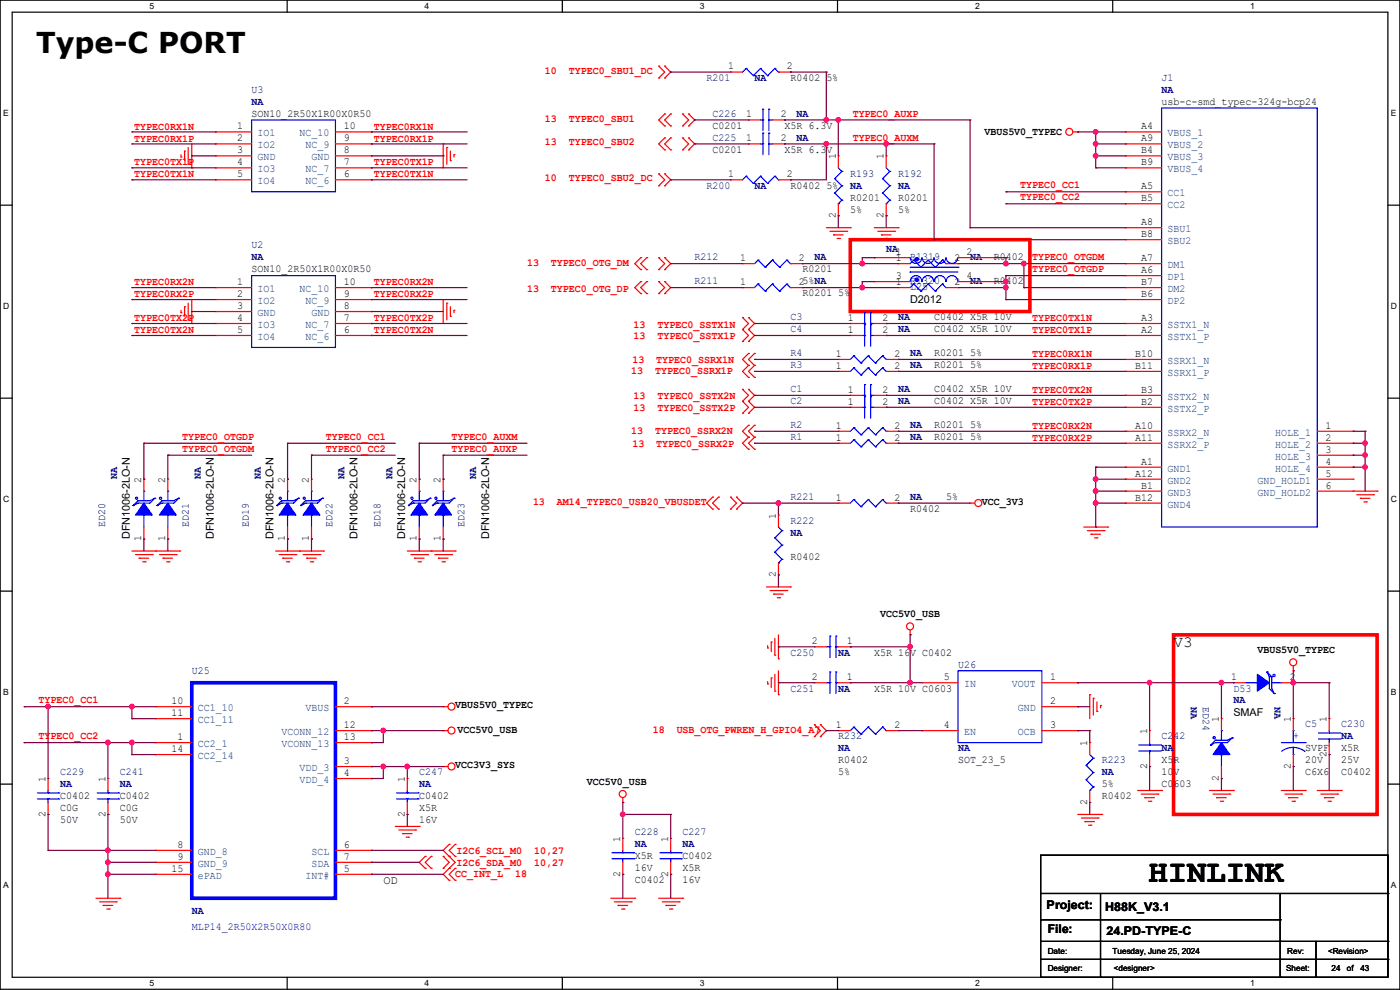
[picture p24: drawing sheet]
<svg xmlns="http://www.w3.org/2000/svg" width="297mm" height="210mm" viewBox="0 0 297 210" stroke-linecap="round" stroke-linejoin="round" font-family="sans-serif">
<defs><g id="words">
<text font-size="6.9" x="243.6" y="187.1">HINLINK</text>
<text font-size="6.1" x="7.7" y="11.2">Type-C PORT</text>
<text font-size="3.3" x="249" y="137.3">V3</text>
<g font-size="2.5">
<text x="81.3" y="187.5">OD</text>
<text x="222" y="192.9">Project:</text>
<text x="222.3" y="198">File:</text>
<text x="234.5" y="193.2">H88K_V3.1</text>
<text x="234.7" y="198.2">24.PD-TYPE-C</text>
</g>
<g font-size="2.3" fill="#f00">
<text x="115.6" y="15.6">10</text>
<text x="120.7" y="15.6">TYPEC0_SBU1_DC</text>
<text x="28.5" y="27.5">TYPEC0RX1N</text>
<text x="79.3" y="27.5">TYPEC0RX1N</text>
<text x="115.6" y="25.8">13</text>
<text x="120.7" y="25.8">TYPEC0_SBU1</text>
<text x="180.9" y="29.8">TYPEC0_AUXM</text>
<text x="180.9" y="24.7">TYPEC0_AUXP</text>
<text x="28.5" y="35.1">TYPEC0TX1P</text>
<text x="28.5" y="30">TYPEC0RX1P</text>
<text x="79.3" y="35.1">TYPEC0TX1P</text>
<text x="79.3" y="30">TYPEC0RX1P</text>
<text x="115.6" y="30.9">13</text>
<text x="120.7" y="30.9">TYPEC0_SBU2</text>
<text x="28.5" y="37.6">TYPEC0TX1N</text>
<text x="79.3" y="37.6">TYPEC0TX1N</text>
<text x="115.6" y="38.5">10</text>
<text x="120.7" y="38.5">TYPEC0_SBU2_DC</text>
<text x="216.5" y="40">TYPEC0_CC1</text>
<text x="216.5" y="42.5">TYPEC0_CC2</text>
<text x="111.8" y="56.5">13</text>
<text x="116.9" y="56.5">TYPEC0_OTG_DM</text>
<text x="219" y="55.2">TYPEC0_OTGDM</text>
<text x="219" y="57.7">TYPEC0_OTGDP</text>
<text x="28.5" y="60.5">TYPEC0RX2N</text>
<text x="28.5" y="63">TYPEC0RX2P</text>
<text x="79.3" y="60.5">TYPEC0RX2N</text>
<text x="79.3" y="63">TYPEC0RX2P</text>
<text x="111.8" y="61.9">13</text>
<text x="116.9" y="61.9">TYPEC0_OTG_DP</text>
<text x="28.5" y="68.1">TYPEC0TX2P</text>
<text x="28.5" y="70.7">TYPEC0TX2N</text>
<text x="79.3" y="68.1">TYPEC0TX2P</text>
<text x="79.3" y="70.7">TYPEC0TX2N</text>
<text x="134.4" y="69.5">13</text>
<text x="139.5" y="69.5">TYPEC0_SSTX1N</text>
<text x="219" y="68.1">TYPEC0TX1N</text>
<text x="219" y="70.7">TYPEC0TX1P</text>
<text x="134.2" y="77.1">13</text>
<text x="134.4" y="72">13</text>
<text x="139.2" y="77.1">TYPEC0_SSRX1N</text>
<text x="139.5" y="72">TYPEC0_SSTX1P</text>
<text x="219" y="75.7">TYPEC0RX1N</text>
<text x="133.9" y="79.4">13</text>
<text x="139" y="79.4">TYPEC0_SSRX1P</text>
<text x="219" y="78.3">TYPEC0RX1P</text>
<text x="219" y="83.4">TYPEC0TX2N</text>
<text x="134.4" y="84.7">13</text>
<text x="134.4" y="87.3">13</text>
<text x="139.5" y="84.7">TYPEC0_SSTX2N</text>
<text x="139.5" y="87.3">TYPEC0_SSTX2P</text>
<text x="219" y="85.9">TYPEC0TX2P</text>
<text x="38.7" y="93.3">TYPEC0_OTGDP</text>
<text x="38.7" y="95.8">TYPEC0_OTGDM</text>
<text x="69.1" y="93.3">TYPEC0_CC1</text>
<text x="69.1" y="95.8">TYPEC0_CC2</text>
<text x="95.8" y="93.3">TYPEC0_AUXM</text>
<text x="95.8" y="95.8">TYPEC0_AUXP</text>
<text x="133.9" y="92.1">13</text>
<text x="134.2" y="94.9">13</text>
<text x="139" y="92.1">TYPEC0_SSRX2N</text>
<text x="139.2" y="94.9">TYPEC0_SSRX2P</text>
<text x="219" y="91">TYPEC0RX2N</text>
<text x="219" y="93.5">TYPEC0RX2P</text>
<text x="113.1" y="107.1">13</text>
<text x="118.2" y="107.1">AM14_TYPEC0_USB20_VBUSDET</text>
<text x="8.2" y="149.2">TYPEC0_CC1</text>
<text x="138.5" y="155.6">18</text>
<text x="143.6" y="155.6">USB_OTG_PWREN_H_GPIO4_A7</text>
<text x="8.2" y="156.8">TYPEC0_CC2</text>
<text x="96.8" y="183.8">I2C6_SDA_M0</text>
<text x="96.8" y="181.2">I2C6_SCL_M0</text>
<text x="113.3" y="183.8">10,27</text>
<text x="113.3" y="181.2">10,27</text>
<text x="96.6" y="186.1">CC_INT_L</text>
<text x="109.3" y="186.1">18</text>
</g>
<g font-size="2.3" fill="#00007f">
<text x="149.9" y="17.1">R201</text>
<text x="160.1" y="17.1">NA</text>
<text x="246.4" y="17.1">J1</text>
<text x="53.4" y="19.7">U3</text>
<text x="53.4" y="22.2">NA</text>
<text x="246.4" y="19.7">NA</text>
<text x="151.2" y="29.8">C225</text>
<text x="151.2" y="24.8">C226</text>
<text x="169" y="29.8">NA</text>
<text x="169" y="24.8">NA</text>
<text x="149.9" y="40">R200</text>
<text x="160.1" y="40">NA</text>
<text x="180.4" y="37.5">R193</text>
<text x="180.4" y="40">NA</text>
<text x="190.5" y="37.5">R192</text>
<text x="190.5" y="40">NA</text>
<text x="53.4" y="52.7">U2</text>
<text x="188" y="53.5">NA</text>
<text x="53.4" y="55.2">NA</text>
<text x="147.4" y="55.2">R212</text>
<text x="172.8" y="55.2">NA</text>
<text x="193.1" y="55.2">R1319</text>
<text x="205.8" y="55.2">NA</text>
<text x="147.4" y="60.3">R211</text>
<text x="193.1" y="60.3">R1320</text>
<text x="193.1" y="61.6">L25</text>
<text x="205.8" y="60.3">NA</text>
<text x="167.7" y="67.9">C3</text>
<text x="167.7" y="70.5">C4</text>
<text x="190.5" y="67.9">NA</text>
<text x="190.5" y="70.5">NA</text>
<text x="167.7" y="75.6">R4</text>
<text x="193.1" y="75.6">NA</text>
<text x="167.7" y="83.2">C1</text>
<text x="167.7" y="78.1">R3</text>
<text x="190.5" y="83.2">NA</text>
<text x="193.1" y="78.1">NA</text>
<text x="167.7" y="85.7">C2</text>
<text x="190.5" y="85.7">NA</text>
<text x="167.7" y="93.3">R1</text>
<text x="167.7" y="90.8">R2</text>
<text x="193.1" y="93.3">NA</text>
<text x="193.1" y="90.8">NA</text>
<text x="24.8" y="101.6" transform="rotate(-90 24.8 101.6)">NA</text>
<text x="42.6" y="101.6" transform="rotate(-90 42.6 101.6)">NA</text>
<text x="55.3" y="101.6" transform="rotate(-90 55.3 101.6)">NA</text>
<text x="73.1" y="101.6" transform="rotate(-90 73.1 101.6)">NA</text>
<text x="83.3" y="101.6" transform="rotate(-90 83.3 101.6)">NA</text>
<text x="101" y="101.6" transform="rotate(-90 101 101.6)">NA</text>
<text x="167.7" y="106">R221</text>
<text x="193.1" y="106">NA</text>
<text x="22.3" y="111.8" transform="rotate(-90 22.3 111.8)">ED20</text>
<text x="40.1" y="111.8" transform="rotate(-90 40.1 111.8)">ED21</text>
<text x="52.8" y="111.8" transform="rotate(-90 52.8 111.8)">ED19</text>
<text x="70.6" y="111.8" transform="rotate(-90 70.6 111.8)">ED22</text>
<text x="80.7" y="111.8" transform="rotate(-90 80.7 111.8)">ED18</text>
<text x="98.5" y="111.8" transform="rotate(-90 98.5 111.8)">ED23</text>
<text x="167.7" y="111.1">R222</text>
<text x="167.7" y="113.7">NA</text>
<text x="40.7" y="142.9">U25</text>
<text x="167.7" y="139.1">C250</text>
<text x="177.8" y="139.1">NA</text>
<text x="203.2" y="141.6">U26</text>
<text x="167.7" y="146.7">C251</text>
<text x="177.8" y="146.7">NA</text>
<text x="252.6" y="149.9" transform="rotate(90 252.6 149.9)">NA</text>
<text x="255.1" y="149.9" transform="rotate(90 255.1 149.9)">ED24</text>
<text x="261.7" y="146.7">D53</text>
<text x="261.7" y="149.2">NA</text>
<text x="270.4" y="149.9" transform="rotate(90 270.4 149.9)">NA</text>
<text x="276.9" y="154.3">C5</text>
<text x="284.5" y="154.3">C230</text>
<text x="177.8" y="156.8">R232</text>
<text x="177.8" y="159.4">NA</text>
<text x="203.2" y="159.4">NA</text>
<text x="233.7" y="161.9">R223</text>
<text x="246.4" y="156.8">C242</text>
<text x="246.4" y="159.4">NA</text>
<text x="284.5" y="156.8">NA</text>
<text x="12.7" y="164.5">C229</text>
<text x="12.7" y="167">NA</text>
<text x="25.4" y="164.5">C241</text>
<text x="25.4" y="167">NA</text>
<text x="88.9" y="164.5">C247</text>
<text x="88.9" y="167">NA</text>
<text x="233.7" y="164.5">NA</text>
<text x="134.7" y="177.2">C228</text>
<text x="134.7" y="179.7">NA</text>
<text x="144.8" y="177.2">C227</text>
<text x="144.8" y="179.7">NA</text>
<text x="40.7" y="193.9">NA</text>
</g>
<g font-size="2.3">
<text x="154.5" y="14.7">1</text>
<text x="166.9" y="14.7">2</text>
<text x="167.7" y="17.1">R0402 5%</text>
<text x="246.4" y="22.2">usb-c-smd_typec-324g-bcp24</text>
<text x="50.3" y="27.4">1</text>
<text x="50.3" y="30">2</text>
<text x="53.4" y="24.8">SON10_2R50X1R00X0R50</text>
<text x="72.9" y="27.4">10</text>
<text x="72.9" y="30">9</text>
<text x="151.2" y="27.3">C0201</text>
<text x="158.3" y="30">1</text>
<text x="158.3" y="24.9">1</text>
<text x="165.7" y="30">2</text>
<text x="165.7" y="24.9">2</text>
<text x="166.4" y="27.3">X5R 6.3V</text>
<text x="208.8" y="28.6">VBUS5V0_TYPEC</text>
<text x="242.1" y="27.4">A4</text>
<text x="242.1" y="30">A9</text>
<text x="50.3" y="35.1">4</text>
<text x="50.3" y="32.5">3</text>
<text x="72.9" y="35.1">7</text>
<text x="72.9" y="32.5">8</text>
<text x="151.2" y="32.4">C0201</text>
<text x="166.4" y="32.4">X5R 6.3V</text>
<text x="177.3" y="33.8" transform="rotate(-90 177.3 33.8)">1</text>
<text x="187.5" y="33.8" transform="rotate(-90 187.5 33.8)">1</text>
<text x="242.1" y="35.1">B9</text>
<text x="242.1" y="32.5">B4</text>
<text x="50.3" y="37.6">5</text>
<text x="72.9" y="37.6">6</text>
<text x="154.5" y="37.6">1</text>
<text x="166.9" y="37.6">2</text>
<text x="167.7" y="40">R0402 5%</text>
<text x="242.1" y="40.1">A5</text>
<text x="177.3" y="46.3" transform="rotate(-90 177.3 46.3)">2</text>
<text x="180.4" y="42.5">R0201</text>
<text x="180.4" y="45.1">5%</text>
<text x="187.5" y="46.3" transform="rotate(-90 187.5 46.3)">2</text>
<text x="190.5" y="42.5">R0201</text>
<text x="190.5" y="45.1">5%</text>
<text x="242.1" y="47.8">A8</text>
<text x="242.1" y="42.7">B5</text>
<text x="242.1" y="50.3">B8</text>
<text x="53.4" y="57.8">SON10_2R50X1R00X0R50</text>
<text x="157" y="55.4">1</text>
<text x="169.5" y="55.4">2</text>
<text x="170.2" y="57.8">R0201</text>
<text x="190" y="55.4">1</text>
<text x="190" y="59.2">3</text>
<text x="190" y="54.1">1</text>
<text x="202.5" y="55.4">2</text>
<text x="205" y="59.2">4</text>
<text x="205" y="54.1">2</text>
<text x="210.9" y="55.2">R0402</text>
<text x="242.1" y="57.9">A6</text>
<text x="242.1" y="55.4">A7</text>
<text x="50.3" y="60.5">1</text>
<text x="50.3" y="63">2</text>
<text x="50.3" y="65.5">3</text>
<text x="72.9" y="60.5">10</text>
<text x="72.9" y="63">9</text>
<text x="72.9" y="65.5">8</text>
<text x="157" y="60.5">1</text>
<text x="169.5" y="60.5">25%NA</text>
<text x="170.2" y="62.9">R0201 5%</text>
<text x="190" y="60.5">1</text>
<text x="193.1" y="64.3">D2012</text>
<text x="202.5" y="60.5">2</text>
<text x="210.9" y="60.3">R0402</text>
<text x="242.1" y="60.5">B7</text>
<text x="242.1" y="63">B6</text>
<text x="50.3" y="68.1">4</text>
<text x="50.3" y="70.6">5</text>
<text x="72.9" y="68.1">7</text>
<text x="72.9" y="70.6">6</text>
<text x="179.9" y="68.1">1</text>
<text x="179.9" y="70.6">1</text>
<text x="187.2" y="68.1">2</text>
<text x="187.2" y="70.6">2</text>
<text x="198.2" y="67.9">C0402 X5R 10V</text>
<text x="198.2" y="70.5">C0402 X5R 10V</text>
<text x="242.1" y="70.6">A2</text>
<text x="242.1" y="68.1">A3</text>
<text x="177.3" y="75.7">1</text>
<text x="189.8" y="75.7">2</text>
<text x="198.2" y="75.6">R0201 5%</text>
<text x="240.8" y="75.7">B10</text>
<text x="177.3" y="78.2">1</text>
<text x="179.9" y="83.3">1</text>
<text x="187.2" y="83.3">2</text>
<text x="189.8" y="78.2">2</text>
<text x="198.2" y="83.2">C0402 X5R 10V</text>
<text x="198.2" y="78.1">R0201 5%</text>
<text x="240.8" y="78.2">B11</text>
<text x="242.1" y="83.3">B3</text>
<text x="179.9" y="85.9">1</text>
<text x="187.2" y="85.9">2</text>
<text x="198.2" y="85.7">C0402 X5R 10V</text>
<text x="242.1" y="85.9">B2</text>
<text x="177.3" y="93.5">1</text>
<text x="177.3" y="90.9">1</text>
<text x="189.8" y="93.5">2</text>
<text x="189.8" y="90.9">2</text>
<text x="198.2" y="93.3">R0201 5%</text>
<text x="198.2" y="90.8">R0201 5%</text>
<text x="240.8" y="90.9">A10</text>
<text x="240.8" y="93.5">A11</text>
<text x="281.2" y="90.9">1</text>
<text x="281.2" y="93.5">2</text>
<text x="240.8" y="101.1">A12</text>
<text x="242.1" y="98.6">A1</text>
<text x="281.2" y="96">3</text>
<text x="281.2" y="98.6">4</text>
<text x="281.2" y="101.1">5</text>
<text x="30" y="102.4" transform="rotate(-90 30 102.4)">2</text>
<text x="35.1" y="102.4" transform="rotate(-90 35.1 102.4)">2</text>
<text x="60.5" y="102.4" transform="rotate(-90 60.5 102.4)">2</text>
<text x="65.5" y="102.4" transform="rotate(-90 65.5 102.4)">2</text>
<text x="88.4" y="102.4" transform="rotate(-90 88.4 102.4)">2</text>
<text x="93.5" y="102.4" transform="rotate(-90 93.5 102.4)">2</text>
<text x="177.3" y="106.2">1</text>
<text x="189.8" y="106.2">2</text>
<text x="200.7" y="106">5%</text>
<text x="208.3" y="107.1">VCC_3V3</text>
<text x="240.8" y="106.2">B12</text>
<text x="242.1" y="103.6">B1</text>
<text x="281.2" y="103.6">6</text>
<text x="164.6" y="110" transform="rotate(-90 164.6 110)">1</text>
<text x="193.1" y="108.6">R0402</text>
<text x="27.6" y="114.3" transform="rotate(-90 27.6 114.3)">DFN1006-2LO-N</text>
<text x="30" y="114.9" transform="rotate(-90 30 114.9)">1</text>
<text x="35.1" y="114.9" transform="rotate(-90 35.1 114.9)">1</text>
<text x="45.3" y="114.3" transform="rotate(-90 45.3 114.3)">DFN1006-2LO-N</text>
<text x="58" y="114.3" transform="rotate(-90 58 114.3)">DFN1006-2LO-N</text>
<text x="60.5" y="114.9" transform="rotate(-90 60.5 114.9)">1</text>
<text x="65.5" y="114.9" transform="rotate(-90 65.5 114.9)">1</text>
<text x="75.8" y="114.3" transform="rotate(-90 75.8 114.3)">DFN1006-2LO-N</text>
<text x="86" y="114.3" transform="rotate(-90 86 114.3)">DFN1006-2LO-N</text>
<text x="88.4" y="114.9" transform="rotate(-90 88.4 114.9)">1</text>
<text x="93.5" y="114.9" transform="rotate(-90 93.5 114.9)">1</text>
<text x="103.8" y="114.3" transform="rotate(-90 103.8 114.3)">DFN1006-2LO-N</text>
<text x="167.7" y="118.7">R0402</text>
<text x="164.6" y="122.5" transform="rotate(-90 164.6 122.5)">2</text>
<text x="186.7" y="130.9">VCC5V0_USB</text>
<text x="172.3" y="136.7">2</text>
<text x="179.6" y="136.7">1</text>
<text x="185.5" y="139.1">X5R 16V C0402</text>
<text x="266.7" y="138.6">VBUS5V0_TYPEC</text>
<text x="36.4" y="149.4">10</text>
<text x="72.9" y="149.4">2</text>
<text x="172.3" y="144.3">2</text>
<text x="179.6" y="144.3">1</text>
<text x="185.5" y="146.7">X5R 10V C0603</text>
<text x="200.2" y="144.3">5</text>
<text x="222.8" y="149.4">2</text>
<text x="222.8" y="144.3">1</text>
<text x="261.2" y="144.3">1</text>
<text x="273.6" y="144.3">2</text>
<text x="36.4" y="151.9">11</text>
<text x="72.9" y="154.4">12</text>
<text x="96.6" y="150.2">VBUS5V0_TYPEC</text>
<text x="97.1" y="155.6">VCC5V0_USB</text>
<text x="177.3" y="154.4">1</text>
<text x="189.8" y="154.4">2</text>
<text x="200.2" y="154.4">4</text>
<text x="222.8" y="154.4">3</text>
<text x="243.3" y="155.7" transform="rotate(-90 243.3 155.7)">1</text>
<text x="258.6" y="153.2" transform="rotate(-90 258.6 153.2)">1</text>
<text x="261.7" y="152">SMAF</text>
<text x="273.8" y="153.2" transform="rotate(-90 273.8 153.2)">1</text>
<text x="281.4" y="153.2" transform="rotate(-90 281.4 153.2)">1</text>
<text x="36.4" y="159.5">14</text>
<text x="37.6" y="157">1</text>
<text x="72.9" y="157">13</text>
<text x="177.8" y="161.9">R0402</text>
<text x="203.2" y="161.9">SOT_23_5</text>
<text x="230.6" y="158.3" transform="rotate(-90 230.6 158.3)">1</text>
<text x="246.4" y="161.9">X5R</text>
<text x="276.9" y="159.4">SVPF</text>
<text x="276.9" y="161.9">20V</text>
<text x="281.4" y="160.6" transform="rotate(-90 281.4 160.6)">2</text>
<text x="284.5" y="159.4">X5R</text>
<text x="284.5" y="161.9">25V</text>
<text x="9.7" y="165.9" transform="rotate(-90 9.7 165.9)">1</text>
<text x="22.4" y="165.9" transform="rotate(-90 22.4 165.9)">1</text>
<text x="72.9" y="162.1">3</text>
<text x="72.9" y="164.6">4</text>
<text x="85.9" y="165.9" transform="rotate(-90 85.9 165.9)">1</text>
<text x="96.6" y="162.9">VCC3V3_SYS</text>
<text x="124.5" y="166.5">VCC5V0_USB</text>
<text x="177.8" y="164.5">5%</text>
<text x="233.7" y="167">5%</text>
<text x="243.3" y="163.1" transform="rotate(-90 243.3 163.1)">2</text>
<text x="246.4" y="167">C0603</text>
<text x="246.4" y="164.5">10V</text>
<text x="258.6" y="165.7" transform="rotate(-90 258.6 165.7)">2</text>
<text x="273.8" y="163.1" transform="rotate(-90 273.8 163.1)">2</text>
<text x="276.9" y="164.5">C6X6</text>
<text x="284.5" y="164.5">C0402</text>
<text x="9.7" y="173.3" transform="rotate(-90 9.7 173.3)">2</text>
<text x="12.7" y="169.5">C0402</text>
<text x="12.7" y="172.1">C0G</text>
<text x="22.4" y="173.3" transform="rotate(-90 22.4 173.3)">2</text>
<text x="25.4" y="169.5">C0402</text>
<text x="25.4" y="172.1">C0G</text>
<text x="85.9" y="173.3" transform="rotate(-90 85.9 173.3)">2</text>
<text x="88.9" y="169.5">C0402</text>
<text x="88.9" y="172.1">X5R</text>
<text x="230.6" y="170.7" transform="rotate(-90 230.6 170.7)">2</text>
<text x="233.7" y="169.5">R0402</text>
<text x="12.7" y="174.6">50V</text>
<text x="25.4" y="174.6">50V</text>
<text x="37.6" y="179.8">8</text>
<text x="72.9" y="179.8">6</text>
<text x="88.9" y="174.6">16V</text>
<text x="131.6" y="178.6" transform="rotate(-90 131.6 178.6)">1</text>
<text x="141.7" y="178.6" transform="rotate(-90 141.7 178.6)">1</text>
<text x="36.4" y="184.9">15</text>
<text x="37.6" y="182.4">9</text>
<text x="72.9" y="184.9">5</text>
<text x="72.9" y="182.4">7</text>
<text x="131.6" y="186" transform="rotate(-90 131.6 186)">2</text>
<text x="134.7" y="182.2">X5R</text>
<text x="134.7" y="184.8">16V</text>
<text x="141.7" y="186" transform="rotate(-90 141.7 186)">2</text>
<text x="144.8" y="182.2">C0402</text>
<text x="144.8" y="184.8">X5R</text>
<text x="134.7" y="187.3">C0402</text>
<text x="144.8" y="187.3">16V</text>
</g>
<g font-size="2.3" fill="#003f7f">
<text x="54.7" y="28.9">IO1</text>
<text x="63.5" y="28.9">NC_10</text>
<text x="247.7" y="28.9">VBUS_1</text>
<text x="54.7" y="31.5">IO2</text>
<text x="54.7" y="34">GND</text>
<text x="64.8" y="31.5">NC_9</text>
<text x="66.1" y="34">GND</text>
<text x="247.7" y="31.5">VBUS_2</text>
<text x="247.7" y="34">VBUS_3</text>
<text x="54.7" y="36.5">IO3</text>
<text x="54.7" y="39.1">IO4</text>
<text x="64.8" y="36.5">NC_7</text>
<text x="64.8" y="39.1">NC_6</text>
<text x="247.7" y="41.6">CC1</text>
<text x="247.7" y="36.5">VBUS_4</text>
<text x="247.7" y="44.2">CC2</text>
<text x="247.7" y="49.2">SBU1</text>
<text x="247.7" y="51.8">SBU2</text>
<text x="247.7" y="59.4">DP1</text>
<text x="247.7" y="56.9">DM1</text>
<text x="54.7" y="61.9">IO1</text>
<text x="54.7" y="64.5">IO2</text>
<text x="63.5" y="61.9">NC_10</text>
<text x="64.8" y="64.5">NC_9</text>
<text x="247.7" y="61.9">DM2</text>
<text x="247.7" y="64.5">DP2</text>
<text x="54.7" y="69.6">IO3</text>
<text x="54.7" y="67">GND</text>
<text x="64.8" y="69.6">NC_7</text>
<text x="66.1" y="67">GND</text>
<text x="247.7" y="69.6">SSTX1_N</text>
<text x="54.7" y="72.1">IO4</text>
<text x="64.8" y="72.1">NC_6</text>
<text x="247.7" y="72.1">SSTX1_P</text>
<text x="247.7" y="77.2">SSRX1_N</text>
<text x="247.7" y="79.7">SSRX1_P</text>
<text x="247.7" y="84.8">SSTX2_N</text>
<text x="247.7" y="87.3">SSTX2_P</text>
<text x="247.7" y="92.4">SSRX2_N</text>
<text x="247.7" y="95">SSRX2_P</text>
<text x="270.6" y="92.4">HOLE_1</text>
<text x="270.6" y="95">HOLE_2</text>
<text x="247.7" y="100">GND1</text>
<text x="270.6" y="97.5">HOLE_3</text>
<text x="270.6" y="100">HOLE_4</text>
<text x="247.7" y="102.6">GND2</text>
<text x="247.7" y="107.7">GND4</text>
<text x="247.7" y="105.1">GND3</text>
<text x="266.7" y="102.6">GND_HOLD1</text>
<text x="266.7" y="105.1">GND_HOLD2</text>
<text x="204.5" y="145.8">IN</text>
<text x="214.7" y="145.8">VOUT</text>
<text x="42" y="150.8">CC1_10</text>
<text x="42" y="153.4">CC1_11</text>
<text x="59.7" y="155.9">VCONN_12</text>
<text x="64.8" y="150.8">VBUS</text>
<text x="204.5" y="155.9">EN</text>
<text x="215.9" y="155.9">OCB</text>
<text x="215.9" y="150.8">GND</text>
<text x="42" y="158.5">CC2_1</text>
<text x="42" y="161">CC2_14</text>
<text x="59.7" y="158.5">VCONN_13</text>
<text x="63.5" y="163.5">VDD_3</text>
<text x="63.5" y="166.1">VDD_4</text>
<text x="42" y="181.3">GND_8</text>
<text x="42" y="183.9">GND_9</text>
<text x="66.1" y="181.3">SCL</text>
<text x="66.1" y="183.9">SDA</text>
<text x="42" y="186.4">ePAD</text>
<text x="64.8" y="186.4">INT#</text>
</g>
<text font-size="2.3" fill="#00f" x="274.4" y="156.8">+</text>
<text font-size="2.3" fill="#00009f" x="40.7" y="197.2">MLP14_2R50X2R50X0R80</text>
<g font-size="1.8">
<text x="31.7" y="1.9">5</text>
<text x="90.1" y="1.9">4</text>
<text x="148.5" y="1.9">3</text>
<text x="206.8" y="1.9">2</text>
<text x="265.2" y="1.9">1</text>
<text x=".7" y="24.6">E</text>
<text x="295.1" y="24.6">E</text>
<text x=".7" y="65.6">D</text>
<text x="295.1" y="65.6">D</text>
<text x=".7" y="106.5">C</text>
<text x="295.1" y="106.5">C</text>
<text x=".7" y="147.4">B</text>
<text x="295.1" y="147.4">B</text>
<text x=".7" y="188.4">A</text>
<text x="295.1" y="188.4">A</text>
<text x="222.3" y="202.3">Date:</text>
<text x="236" y="202.3">Tuesday, June 25, 2024</text>
<text x="273.1" y="202.3">Rev:</text>
<text x="281.7" y="202.3">&lt;Revision&gt;</text>
<text x="31.7" y="209.2">5</text>
<text x="90.1" y="209.2">4</text>
<text x="148.5" y="209.2">3</text>
<text x="206.8" y="209.2">2</text>
<text x="222.3" y="205.9">Designer:</text>
<text x="236.3" y="205.9">&lt;designer&gt;</text>
<text x="265.2" y="209.2">1</text>
<text x="272.8" y="205.9">Sheet:</text>
<text x="282.5" y="205.9">24</text>
<text x="285.8" y="205.9">of</text>
<text x="288.6" y="205.9">43</text>
</g>
</g></defs>
<g fill="none" stroke="#000" stroke-width=".25">
<path d="M0 0h297v209.8h-297zM2.6 2.6h291.8v204.7h-291.8zM60.9 0v2.6M119.3 0v2.6M177.7 0v2.6M236.1 0v2.6M0 43.5h2.6M294.4 43.5h2.6M0 84.5h2.6M294.4 84.5h2.6M0 125.4h2.6M294.4 125.4h2.6"/>
<path d="M0 166.3h2.6M294.4 166.3h2.6M220.8 181.4h73.6v25.9h-73.6zM220.8 189.5h73.6M220.8 195.1h50.8M220.8 199.7h73.6M233.5 189.5v17.8M271.6 195.1h.1M271.6 199.7h.1M271.6 189.5v17.8M279.2 199.7v7.6M294.4 189.5h.1"/>
<path d="M294.4 199.7h.1M60.9 207.3v2.5M119.3 207.3v2.5M177.7 207.3v2.5M220.8 203.5h73.6M233.5 207.3h.1M236.1 207.3v2.5M271.6 207.3h.1M279.2 207.3h.1M294.4 203.5h.1"/>
</g>
<path d="M180.4 50.8h38.1v15.3h-38.1zM249 134.7h43.1v38.1h-43.1z" fill="none" stroke="#f00" stroke-width=".76"/>
<g fill="none" stroke="#f00" stroke-width=".25">
<path d="M139.7 14h.1M139.7 16.6h.1M139.7 14l1.3 1.3-1.3 1.3M141 16.6h.1M141 14h.1M141 14l1.3 1.3-1.3 1.3M155 15.3h.1M155 15.3h2.5M165.1 15.3h2.6M167.7 15.3h.1M38.4 33.3h.1M38.4 32.8v.5"/>
<path d="M39.2 32h.1M39.2 32v2.1M39.9 34.8h.1M39.9 31.3v3.5M40.7 35.6h.1M40.7 30.5v5.1M94 30.5h.1M94 30.5v5.1M94.8 31.3h.1M94.8 31.3v3.5M95.5 34.1h.1M95.5 32v2.1"/>
<path d="M96.3 32.8h.1M96.3 32.8v.5M139.7 36.9h.1M139.7 39.4h.1M139.7 36.9l1.3 1.2-1.3 1.3M141 24.2h.1M141 26.7h.1M141 29.3h.1M141 31.8h.1M141 39.4h.1M141 36.9h.1M141 24.2l-1.3 1.2 1.3 1.3"/>
<path d="M141 29.3l-1.3 1.2 1.3 1.3M141 36.9l1.3 1.2-1.3 1.3M142.3 24.2h.1M142.3 26.7h.1M142.3 29.3h.1M142.3 31.8h.1M142.3 29.3l-1.3 1.2 1.3 1.3M142.3 24.2l-1.3 1.2 1.3 1.3M144.8 24.2h.1M144.8 26.7h.1M144.8 29.3h.1M144.8 31.8h.1"/>
<path d="M144.8 24.2l1.3 1.2-1.3 1.3M144.8 29.3l1.3 1.2-1.3 1.3M146.1 26.7h.1M146.1 24.2h.1M146.1 31.8h.1M146.1 29.3h.1M146.1 24.2l1.3 1.2-1.3 1.3M146.1 29.3l1.3 1.2-1.3 1.3M158.8 30.5h.1M158.8 30.5h2.5M163.9 30.5h2.5M166.4 30.5h.1"/>
<path d="M177.8 33.1h.1M177.8 33.1v2.5M227.6 28h1M228.6 28h.1M135.9 59.7h.1M135.9 54.7h.1M135.9 57.2h.1M135.9 59.7l-1.2 1.3 1.2 1.3M135.9 54.7l-1.2 1.2 1.2 1.3M137.2 59.7h.1M137.2 54.7h.1M137.2 57.2h.1"/>
<path d="M137.2 54.7l-1.3 1.2 1.3 1.3M137.2 59.7l-1.3 1.3 1.3 1.3M139.7 59.7h.1M139.7 54.7h.1M139.7 57.2h.1M139.7 59.7l1.3 1.3-1.3 1.3M139.7 54.7l1.3 1.2-1.3 1.3M141 59.7h.1M141 57.2h.1M141 54.7h.1M141 59.7l1.3 1.3-1.3 1.3M141 54.7l1.3 1.2-1.3 1.3"/>
<path d="M157.5 55.9h.1M157.5 55.9h2.6M167.7 55.9h2.5M170.2 55.9h.1M175.3 48.3h5.1M176.1 49.1h3.5M176.8 49.8h.1M176.8 49.8h2.1M177.6 50.6h.5M177.8 45.8h.1M177.8 43.2v2.6M178.1 50.6h.1"/>
<path d="M179.6 49.1h.1M180.4 48.3h.1M185.5 48.3h5M186.2 49.1h3.6M187 49.8h.1M187 49.8h2M187.7 50.6h.6M188.3 50.6h.1M189.8 49.1h.1M190.5 48.3h.1M190.5 55.9h.1M190.5 55.9h2.6"/>
<path d="M200.7 55.9h2.5M203.2 55.9h.1M38.4 66.3h.1M38.4 65.8v.5M39.2 65.1h.1M39.2 65.1v2M39.9 67.9h.1M39.9 64.3v3.6M40.7 68.6h.1M40.7 63.5v5.1M94 63.5h.1M94 63.5v5.1"/>
<path d="M94.8 64.3h.1M94.8 64.3v3.6M95.5 67.1h.1M95.5 65.1v2M96.3 65.8h.1M96.3 65.8v.5M135.9 62.3h.1M137.2 62.3h.1M139.7 62.3h.1M141 62.3h.1M157.5 69.9h.1M157.5 67.4h.1"/>
<path d="M157.5 72.4h.1M157.5 61h.1M157.5 67.4l1.3 1.2-1.3 1.3M157.5 69.9l1.3 1.3-1.3 1.2M157.5 61h2.6M158.8 67.4h.1M158.8 69.9h.1M158.8 72.4h.1M158.8 77.5h.1M158.8 75h.1M158.8 67.4l1.3 1.2-1.3 1.3M158.8 69.9l1.3 1.3-1.3 1.2"/>
<path d="M158.8 77.5l-1.3 1.3 1.3 1.3M158.8 75l-1.3 1.2 1.3 1.3M160.1 77.5h.1M160.1 75h.1M160.1 77.5l-1.3 1.3 1.3 1.3M160.1 75l-1.3 1.2 1.3 1.3M167.7 61h2.5M170.2 61h.1M180.4 68.6h.1M180.4 68.6h2.5M185.5 68.6h2.5M188 68.6h.1"/>
<path d="M190.5 61h.1M190.5 61h2.6M200.7 61h2.5M203.2 61h.1M157.5 85.1h.1M157.5 82.6h.1M157.5 87.7h.1M157.5 82.6l1.3 1.3-1.3 1.2M157.5 85.1l1.3 1.3-1.3 1.3M158.8 82.6h.1M158.8 85.1h.1M158.8 87.7h.1"/>
<path d="M158.8 90.2h.1M158.8 92.8h.1M158.8 95.3h.1M158.8 80.1h.1M158.8 82.6l1.3 1.3-1.3 1.2M158.8 85.1l1.3 1.3-1.3 1.3M158.8 90.2l-1.3 1.3 1.3 1.3M158.8 92.8l-1.3 1.2 1.3 1.3M160.1 90.2h.1M160.1 92.8h.1M160.1 95.3h.1M160.1 80.1h.1"/>
<path d="M160.1 90.2l-1.3 1.3 1.3 1.3M160.1 92.8l-1.3 1.2 1.3 1.3M28 116.9h10.1M28.7 117.6h3.6M29.5 118.4h.1M29.5 118.4h2M30.3 119.2h.5M30.8 119.2h.1M32.3 117.6h.1M33.1 116.9h.1M33.8 117.6h3.6M34.6 118.4h.1"/>
<path d="M34.6 118.4h2M35.3 119.2h.6M35.9 119.2h.1M37.4 117.6h.1M38.1 116.9h.1M58.5 116.9h10.1M59.2 117.6h3.6M60 118.4h.1M60 118.4h2M60.7 119.2h.6M61.3 119.2h.1M62.8 117.6h.1"/>
<path d="M63.5 116.9h.1M64.3 117.6h3.6M65.1 118.4h.1M65.1 118.4h2M65.8 119.2h.5M66.3 119.2h.1M67.9 117.6h.1M68.6 116.9h.1M86.4 116.9h10.2M87.2 117.6h3.5M87.9 118.4h.1M87.9 118.4h2.1"/>
<path d="M88.7 119.2h.5M89.2 119.2h.1M90.7 117.6h.1M91.5 116.9h.1M92.2 117.6h3.6M93 118.4h.1M93 118.4h2M93.8 119.2h.5M94.3 119.2h.1M95.8 117.6h.1M96.6 116.9h.1M151.2 105.5h.1"/>
<path d="M151.2 108h.1M151.2 105.5l-1.3 1.2 1.3 1.3M152.4 105.5h.1M152.4 108h.1M152.4 105.5l-1.2 1.2 1.2 1.3M155 105.5h.1M155 108h.1M155 105.5l1.3 1.2-1.3 1.3M156.3 108h.1M156.3 105.5h.1M156.3 105.5l1.2 1.2-1.2 1.3M205.8 106.7h.1"/>
<path d="M205.8 106.7h1M229.9 111.8h5.1M230.7 112.6h3.5M231.4 113.3h.1M231.4 113.3h2.1M232.2 114.1h.5M232.7 114.1h.1M234.2 112.6h.1M235 111.8h.1M287.1 104.2h5M287.8 104.9h3.6M288.6 105.7h.1"/>
<path d="M288.6 105.7h2M289.3 106.5h.6M289.9 106.5h.1M291.4 104.9h.1M292.1 104.2h.1M162.6 124.5h5.1M162.9 137.5h.1M162.9 136.9v.6M163.4 125.3h3.5M163.6 136.2h.1M163.6 136.2v2M164.1 126h.1"/>
<path d="M164.1 126h2.1M164.4 139h.1M164.4 135.4v3.6M164.9 126.8h.5M165.1 139.7h.1M165.1 134.7v5M165.4 126.8h.1M166.9 125.3h.1M167.7 124.5h.1M193.1 134.7h.1M193.1 133.6v1.1M94 155h.1"/>
<path d="M94 149.9h.1M94 155h1M94 149.9h1M162.9 145.1h.1M162.9 144.6v.5M163.6 143.8h.1M163.6 143.8v2M164.4 146.6h.1M164.4 143v3.6M165.1 147.4h.1M165.1 142.3v5.1M172.8 153.7h.1"/>
<path d="M172.8 156.3h.1M172.8 144.8h.1M172.8 153.7l1.2 1.3-1.2 1.3M172.8 144.8h2.5M174 156.3h.1M174 153.7h.1M174 153.7l1.3 1.3-1.3 1.3M177.8 155h.1M177.8 155h2.6M177.8 144.8h2.6M180.4 144.8h.1M188 155h2.5"/>
<path d="M190.5 155h.1M231.2 147.4h.1M231.2 147.4v5M231.9 148.1h.1M231.9 148.1v3.6M232.7 150.9h.1M232.7 148.9v2M233.5 149.6h.1M233.5 149.6v.6M243.9 155h.1M243.9 155v2.5M274.4 142.3h.1"/>
<path d="M274.4 141.3v1M10.2 165.1h.1M10.2 172.8h.1M10.2 165.1v2.6M10.2 170.2v2.6M83.9 175.3h5M84.6 176.1h3.6M85.4 176.8h.1M85.4 176.8h2M86.1 177.6h.6M86.7 177.6h.1M88.2 176.1h.1"/>
<path d="M88.9 175.3h.1M94 162.6h.1M94 162.6h1M95.3 179.1h.1M95.3 179.1l-1.3 1.3 2.6 2.5-2.6 2.6 1.3 1.2M96.6 179.1h.1M96.6 179.1l-1.3 1.3 1.3 1.3M132.1 170.2h.1M132.1 177.8h.1M132.1 169.2v1M132.1 177.8v2.6M228.6 172.8h5.1"/>
<path d="M229.4 173.5h3.6M230.2 174.3h.1M230.2 174.3h2M230.9 175h.5M231.4 175h.1M233 173.5h.1M233.7 172.8h.1M241.3 167.7h5.1M242.1 168.4h3.6M242.9 169.2h.1M242.9 169.2h2M243.6 170h.5"/>
<path d="M243.9 162.6h.1M243.9 160.1v2.5M244.1 170h.1M245.7 168.4h.1M246.4 167.7h.1M256.6 167.7h5.1M257.3 168.4h3.6M258.1 169.2h.1M258.1 169.2h2M258.9 170h.5M259.4 170h.1M260.9 168.4h.1"/>
<path d="M261.7 167.7h.1M271.8 167.7h5.1M272.6 168.4h3.5M273.3 169.2h.1M273.3 169.2h2.1M274.1 170h.5M274.6 170h.1M276.1 168.4h.1M276.9 167.7h.1M279.4 167.7h5.1M280.2 168.4h3.6M281 169.2h.1"/>
<path d="M281 169.2h2M281.7 170h.5M282.2 170h.1M283.8 168.4h.1M284.5 167.7h.1M20.4 190.5h5M21.1 191.3h3.6M21.9 192.1h.1M21.9 192.1h2M22.6 192.8h.6M23.2 192.8h.1M24.7 191.3h.1"/>
<path d="M25.4 190.5h.1M90.2 181.7h.1M90.2 184.2h.1M90.2 181.7l-1.3 1.2 1.3 1.3M91.5 184.2h.1M91.5 181.7h.1M91.5 181.7l-1.3 1.2 1.3 1.3M94 184.2h.1M94 181.7h.1M94 181.7l1.3 1.2-1.3 1.3M95.3 184.2h.1M95.3 181.7h.1"/>
<path d="M95.3 186.7h.1M96.6 181.7h.1M96.6 186.7h.1M96.6 184.2h.1M96.6 184.2l-1.3 1.3 1.3 1.2M129.6 190.5h5.1M130.3 191.3h3.6M131.1 192.1h.1M131.1 192.1h2M131.9 192.8h.5M132.1 185.5h.1M132.1 182.9v2.6"/>
<path d="M132.4 192.8h.1M133.9 191.3h.1M134.7 190.5h.1M139.7 190.5h5.1M140.5 191.3h3.6M141.3 192.1h.1M141.3 192.1h2M142 192.8h.5M142.5 192.8h.1M144.1 191.3h.1M144.8 190.5h.1"/>
<circle cx="226.8" cy="28" r=".74"/>
<circle cx="207.5" cy="106.7" r=".74"/>
<circle cx="193.1" cy="132.9" r=".74"/>
<circle cx="95.8" cy="149.9" r=".74"/>
<circle cx="95.8" cy="155" r=".74"/>
<circle cx="274.3" cy="140.5" r=".74"/>
<circle cx="95.8" cy="162.6" r=".74"/>
<circle cx="132.1" cy="168.4" r=".74"/>
</g>
<g fill="none" stroke="#00f" stroke-width=".25">
<path d="M158.3 14.5h.1M158.3 14.5l-.8 .8M158.3 14.5l1.5 1.5M159.8 16h.1M161.3 14.5h.1M161.3 14.5l-1.5 1.5M161.3 14.5l1.6 1.5M162.9 16h.1M164.4 14.5h.1M164.4 14.5l-1.5 1.5M164.4 14.5l.7 .8M165.1 15.3h.1"/>
<path d="M161.3 30.5h.5M161.8 30.5h.1M161.8 28.2h.1M161.8 28.2v4.6M163.1 28.2h.1M163.1 30.5h.1M163.1 30.5h.8M163.1 28.2v4.6M177.1 37.9h.1M177.1 37.9l1.5 1.5M177.8 35.6l.8 .8M178.6 36.4h.1"/>
<path d="M178.6 39.4h.1M178.6 36.4l-1.5 1.5M178.6 39.4l-1.5 1.5M160.8 55.2h.1M160.8 55.2l-.7 .7M160.8 55.2l1.5 1.5M162.3 56.7h.1M163.9 55.2h.1M163.9 55.2l-1.6 1.5M163.9 55.2l1.5 1.5M165.4 56.7h.1M166.9 55.2h.1"/>
<path d="M166.9 55.2l-1.5 1.5M166.9 55.2l.8 .7M167.7 55.9h.1M177.1 40.9h.1M177.1 40.9l1.5 1.6M177.8 43.2h.1M178.6 42.5h.1M178.6 42.5l-.8 .7M193.8 55.2h.1M193.8 55.2l-.7 .7M193.8 55.2l1.6 1.5M195.4 56.7h.1"/>
<path d="M196.9 55.2h.1M196.9 55.2l-1.5 1.5M196.9 55.2l1.5 1.5M198.4 56.7h.1M199.9 55.2h.1M199.9 55.2l-1.5 1.5M199.9 55.2l.8 .7M200.7 55.9h.1M160.8 60.2h.1M160.8 60.2l-.7 .8M160.8 60.2l1.5 1.6M162.3 61.8h.1"/>
<path d="M163.9 60.2h.1M163.9 60.2l-1.6 1.6M163.9 60.2l1.5 1.6M165.4 61.8h.1M166.9 60.2h.1M166.9 60.2l-1.5 1.6M166.9 60.2l.8 .8M167.7 61h.1M182.9 68.6h.5M183.4 68.6h.1M183.4 66.3h.1M183.4 66.3v4.6"/>
<path d="M184.7 66.3h.1M184.7 68.6h.1M184.7 68.6h.8M184.7 66.3v4.6M193.8 60.2h.1M193.8 60.2l-.7 .8M193.8 60.2l1.6 1.6M195.4 61.8h.1M196.9 60.2h.1M196.9 60.2l-1.5 1.6M196.9 60.2l1.5 1.6M198.4 61.8h.1"/>
<path d="M199.9 60.2h.1M199.9 60.2l-1.5 1.6M199.9 60.2l.8 .8M200.7 61h.1M94 109.3h.1M94 104.2h.1M94 104.2v2M94 109.3v2.5M175.3 144.8h.8M176.1 142.5h.1M176.1 144.8h.1M176.1 142.5v4.6"/>
<path d="M177.3 144.8h.1M177.3 142.5h.1M177.3 144.8h.5M177.3 142.5v4.6M181.1 154.2h.1M181.1 154.2l-.7 .8M181.1 154.2l1.6 1.5M182.7 155.7h.1M184.2 154.2h.1M184.2 154.2l-1.5 1.5M184.2 154.2l1.5 1.5M185.7 155.7h.1"/>
<path d="M187.2 154.2h.1M187.2 154.2l-1.5 1.5M187.2 154.2l.8 .8M188 155h.1M241.6 159.3h4.6M241.6 158h4.6M243.9 158h.1M243.9 159.3h.1M243.9 157.5v.5M243.9 159.3v.8M246.2 159.3h.1M246.2 158h.1"/>
<path d="M7.9 169.5h4.6M7.9 168.2h4.6M10.2 168.2h.1M10.2 169.5h.1M10.2 167.7v.5M10.2 169.5v.7M12.5 169.5h.1M12.5 168.2h.1M129.8 182.2h4.6M129.8 180.9h4.6M132.1 180.9h.1M132.1 182.2h.1"/>
<path d="M132.1 180.4v.5M132.1 182.2v.7M134.4 182.2h.1M134.4 180.9h.1"/>
</g>
<path d="M94 106.7l1.8 2.6h-3.6z" fill-rule="evenodd" fill="#00f"/>
<g fill="none" stroke="#00f" stroke-width=".25">
<path d="M53.4 25.4h17.8v15.3h-17.8zM88.9 109.3h.1M88.9 104.2h.1M88.9 104.2v2M88.9 109.3v2.5M91.7 107.2h.1M92.8 106.2h.1M92.8 106.7h.1M92.8 106.2l-1.1 1M92.8 106.7l-1.1 .5M94 106.7l1.8 2.6h-3.6zM96.3 105.7h.1"/>
<path d="M96.3 105.7l-1 .5h-2.5M96.3 105.7l-1 1h-2.5"/>
<circle cx="92.5" cy="105.7" r=".23"/>
</g>
<g fill="none" stroke="#f00" stroke-width=".25">
<path d="M45.8 28h.1M45.8 30.5h.1M45.8 35.6h.1M45.8 38.1h.1M45.8 33.1h.1M45.8 28h7.6M45.8 30.5h7.6M45.8 35.6h7.6M45.8 38.1h7.6M45.8 33.1h7.6M71.2 28h7.6M71.2 30.5h7.6"/>
<path d="M71.2 35.6h7.6M71.2 38.1h7.6M71.2 33.1h7.6M78.8 28h.1M78.8 30.5h.1M78.8 35.6h.1M78.8 38.1h.1M78.8 33.1h.1M94 114.3h.1M94 101.6h.1M94 101.6v2.6M94 111.8v2.5"/>
</g>
<path d="M88.9 106.7l1.8 2.6h-3.5z" fill-rule="evenodd" fill="#00f"/>
<g fill="none" stroke="#00f" stroke-width=".25">
<path d="M161.3 25.4h.5M161.8 25.4h.1M161.8 23.2h.1M161.8 23.2v4.5M163.1 23.2h.1M163.1 25.4h.1M163.1 25.4h.8M163.1 23.2v4.5M246.4 22.9h33v88.9h-33zM53.4 58.5h17.8v15.2h-17.8zM193.1 54.7a1.25 1.25 0 0 0 1.2 1.2 1.25 1.25 0 0 0 1.3-1.2M193.1 59.7a1.25 1.25 0 0 1 1.2-1.2 1.25 1.25 0 0 1 1.3 1.2"/>
<path d="M193.1 57.7h.1M193.1 56.7h10.1M193.1 57.7h10.1M195.6 54.7a1.25 1.25 0 0 0 1.3 1.2 1.25 1.25 0 0 0 1.2-1.2 1.27 1.27 0 0 0 1.3 1.2 1.27 1.27 0 0 0 1.3-1.2M195.6 59.7a1.25 1.25 0 0 1 1.3-1.2 1.25 1.25 0 0 1 1.2 1.2 1.27 1.27 0 0 1 1.3-1.2 1.27 1.27 0 0 1 1.3 1.2M200.7 54.7a1.25 1.25 0 0 0 1.3 1.2 1.25 1.25 0 0 0 1.2-1.2M200.7 59.7a1.25 1.25 0 0 1 1.3-1.2 1.25 1.25 0 0 1 1.2 1.2M203.2 56.7h.1M181.1 93.3h.1M181.1 93.3l-.7 .7M181.1 93.3l1.6 1.5M182.7 94.8h.1"/>
<path d="M182.9 86.4h.5M183.4 86.4h.1M183.4 84.1h.1M183.4 84.1v4.6M184.2 93.3h.1M184.2 93.3l-1.5 1.5M184.2 93.3l1.5 1.5M184.7 84.1h.1M184.7 86.4h.1M184.7 86.4h.8M184.7 84.1v4.6M185.7 94.8h.1"/>
<path d="M187.2 93.3h.1M187.2 93.3l-1.5 1.5M187.2 93.3l.8 .7M188 94h.1M86.7 107.2h.1M87.7 106.2h.1M87.7 106.7h.1M87.7 106.2l-1 1M87.7 106.7l-1 .5M88.9 106.7l1.8 2.6h-3.5zM91.2 105.7h.1M91.2 105.7l-1 .5h-2.5"/>
<path d="M91.2 105.7l-1 1h-2.5M181.1 106h.1M181.1 106l-.7 .7M181.1 106l1.6 1.5M182.7 107.5h.1M184.2 106h.1M184.2 106l-1.5 1.5M184.2 106l1.5 1.5M185.7 107.5h.1M187.2 106h.1M187.2 106l-1.5 1.5M187.2 106l.8 .7"/>
<path d="M188 106.7h.1M175.3 137.2h.8M176.1 134.9h.1M176.1 137.2h.1M176.1 134.9v4.6M177.3 137.2h.1M177.3 134.9h.1M177.3 137.2h.5M177.3 134.9v4.6M203.2 142.3h17.8v15.2h-17.8zM271.8 157.5h5.1M274.4 158.5l1.5 .4 .9 .5"/>
<path d="M274.4 158.5l-1.1 .2-1.4 .7M274.4 155h.1M274.4 155v2.5M274.4 158.5v1.6M276.9 157.5h.1M20.6 169.5h4.6M20.6 168.2h4.6M22.9 168.2h.1M22.9 169.5h.1M22.9 167.7v.5M22.9 169.5v.7M25.2 169.5h.1"/>
<path d="M25.2 168.2h.1M230.4 162.3h.1M230.4 165.4h.1M230.4 162.3l1.5 1.6M230.4 165.4l1.5 1.5M231.2 167.7h.1M231.2 160.1l.7 .7M231.9 160.8h.1M231.9 163.9h.1M231.9 166.9h.1M231.9 160.8l-1.5 1.5M231.9 163.9l-1.5 1.5"/>
<path d="M231.9 166.9l-.7 .8M274.4 160.1h.1M140 182.2h4.6M140 180.9h4.6M142.3 180.9h.1M142.3 182.2h.1M142.3 180.4v.5M142.3 182.2v.7M144.6 182.2h.1M144.6 180.9h.1"/>
<circle cx="87.4" cy="105.7" r=".23"/>
</g>
<g fill="none" stroke="#f00" stroke-width=".25">
<path d="M158.8 25.4h.1M158.8 25.4h2.5M163.9 25.4h2.5M166.4 25.4h.1M238.8 28h.1M238.8 30.5h.1M238.8 35.6h.1M238.8 33.1h.1M238.8 28h7.6M238.8 30.5h7.6M238.8 35.6h7.6M238.8 33.1h7.6"/>
<path d="M238.8 40.7h.1M238.8 58.5h.1M238.8 55.9h.1M238.8 48.3h.1M238.8 50.8h.1M238.8 43.2h.1M238.8 40.7h7.6M238.8 58.5h7.6M238.8 55.9h7.6M238.8 48.3h7.6M238.8 50.8h7.6M238.8 43.2h7.6"/>
<path d="M45.8 61h.1M45.8 63.5h.1M45.8 68.6h.1M45.8 71.2h.1M45.8 66.1h.1M45.8 61h7.6M45.8 63.5h7.6M45.8 68.6h7.6M45.8 71.2h7.6M45.8 66.1h7.6M71.2 61h7.6M71.2 63.5h7.6"/>
<path d="M71.2 68.6h7.6M71.2 71.2h7.6M71.2 66.1h7.6M78.8 61h.1M78.8 63.5h.1M78.8 68.6h.1M78.8 71.2h.1M78.8 66.1h.1M238.8 71.2h.1M238.8 68.6h.1M238.8 78.8h.1M238.8 76.2h.1"/>
<path d="M238.8 61h.1M238.8 63.5h.1M238.8 61h7.6M238.8 63.5h7.6M238.8 68.6h7.6M238.8 71.2h7.6M238.8 78.8h7.6M238.8 76.2h7.6M177.8 94h.1M177.8 94h2.6M180.4 86.4h.1M180.4 86.4h2.5"/>
<path d="M185.5 86.4h2.5M188 86.4h.1M188 94h2.5M190.5 94h.1M238.8 99.1h.1M238.8 91.5h.1M238.8 94h.1M238.8 83.9h.1M238.8 86.4h.1M238.8 94h7.6M238.8 86.4h7.6M238.8 99.1h7.6"/>
<path d="M238.8 91.5h7.6M238.8 83.9h7.6M279.4 94h7.7M279.4 99.1h7.7M279.4 91.5h7.7M279.4 96.6h7.7M287.1 91.5h.1M287.1 94h.1M287.1 96.6h.1M287.1 99.1h.1M88.9 114.3h.1M88.9 101.6h.1"/>
<path d="M88.9 101.6v2.6M88.9 111.8v2.5M177.8 106.7h.1M177.8 106.7h2.6M188 106.7h2.5M190.5 106.7h.1M238.8 101.6h.1M238.8 106.7h.1M238.8 104.2h.1M238.8 106.7h7.6M238.8 101.6h7.6M238.8 104.2h7.6"/>
<path d="M279.4 101.6h7.7M279.4 104.2h7.7M287.1 101.6h.1M287.1 104.2h.1M172.8 137.2h.1M172.8 137.2h2.5M177.8 137.2h2.6M180.4 137.2h.1M195.6 155h.1M195.6 144.8h.1M195.6 155h7.6M195.6 144.8h7.6"/>
<path d="M221 155h7.6M221 149.9h7.6M221 144.8h7.6M228.6 155h.1M228.6 149.9h.1M228.6 144.8h.1M231.2 157.5h.1M231.2 157.5v2.6M274.4 152.4h.1M274.4 152.4v2.6M22.9 165.1h.1M22.9 172.8h.1"/>
<path d="M22.9 165.1v2.6M22.9 170.2v2.6M142.3 177.8h.1M142.3 177.8v2.6M231.2 170.2h.1M231.2 167.7v2.5M274.4 162.6h.1M274.4 160.1v2.5M142.3 185.5h.1M142.3 182.9v2.6"/>
</g>
<circle cx="194.5" cy="59.3" r=".36" fill="#00f"/>
<circle cx="194.5" cy="59.3" r=".36" fill="none" stroke="#00f" stroke-width=".25"/>
<circle cx="194.5" cy="55" r=".36" fill="#00f"/>
<g fill="none" stroke="#00f" stroke-width=".25">
<path d="M61 109.3h.1M61 104.2h.1M61 104.2v2M61 109.3v2.5"/>
<circle cx="194.5" cy="55" r=".36"/>
</g>
<path d="M185.5 59.7h.1M185.5 54.7h.1M185.5 59.7h7.6M185.5 54.7h7.6M203.2 59.7h7.7M203.2 54.7h7.7M210.9 59.7h.1M210.9 54.7h.1" fill="none" stroke="#f00" stroke-width=".25"/>
<path d="M61 106.7l1.8 2.6h-3.6z" fill-rule="evenodd" fill="#00f"/>
<g fill="none" stroke="#00f" stroke-width=".25">
<path d="M58.7 107.2h.1M59.7 106.2h.1M59.7 106.7h.1M59.7 106.2l-1 1M59.7 106.7l-1 .5M61 106.7l1.8 2.6h-3.6zM63.3 105.7h.1M63.3 105.7l-1 .5h-2.6M63.3 105.7l-1 1h-2.6M66.1 109.3h.1M66.1 104.2h.1M66.1 104.2v2"/>
<path d="M66.1 109.3v2.5M164.4 114.1h.1M164.4 117.1h.1M164.4 114.1l1.5 1.5M164.4 117.1l1.5 1.6M165.1 119.4h.1M165.1 111.8l.8 .8M165.9 112.6h.1M165.9 115.6h.1M165.9 118.7h.1M165.9 112.6l-1.5 1.5M165.9 115.6l-1.5 1.5"/>
<path d="M165.9 118.7l-.8 .7"/>
<circle cx="59.5" cy="105.7" r=".23"/>
</g>
<path d="M61 114.3h.1M61 101.6h.1M61 101.6v2.6M61 111.8v2.5M165.1 109.3h.1M165.1 109.3v2.5M165.1 119.4v2.6M165.1 122h.1" fill="none" stroke="#f00" stroke-width=".25"/>
<path d="M66.1 106.7l1.8 2.6h-3.6z" fill-rule="evenodd" fill="#00f"/>
<g fill="none" stroke="#00f" stroke-width=".25">
<path d="M158.3 37.4h.1M158.3 37.4l-.8 .7M158.3 37.4l1.5 1.5M159.8 38.9h.1M161.3 37.4h.1M161.3 37.4l-1.5 1.5M161.3 37.4l1.6 1.5M162.9 38.9h.1M164.4 37.4h.1M164.4 37.4l-1.5 1.5M164.4 37.4l.7 .7M165.1 38.1h.1"/>
<path d="M181.1 78h.1M181.1 78l-.7 .8M181.1 78l1.6 1.5M182.7 79.5h.1M184.2 78h.1M184.2 78l-1.5 1.5M184.2 78l1.5 1.5M185.7 79.5h.1M187.2 78h.1M187.2 78l-1.5 1.5M187.2 78l.8 .8M188 78.8h.1"/>
<path d="M181.1 90.7h.1M181.1 90.7l-.7 .8M181.1 90.7l1.6 1.5M182.7 92.2h.1M182.9 83.9h.5M183.4 83.9h.1M183.4 81.6h.1M183.4 81.6v4.5M184.2 90.7h.1M184.2 90.7l-1.5 1.5M184.2 90.7l1.5 1.5M184.7 81.6h.1"/>
<path d="M184.7 83.9h.1M184.7 83.9h.8M184.7 81.6v4.5M185.7 92.2h.1M187.2 90.7h.1M187.2 90.7l-1.5 1.5M187.2 90.7l.8 .8M188 91.5h.1M63.8 107.2h.1M64.8 106.2h.1M64.8 106.7h.1M64.8 106.2l-1 1"/>
<path d="M64.8 106.7l-1 .5M66.1 106.7l1.8 2.6h-3.6zM68.4 105.7h.1M68.4 105.7l-1 .5h-2.6M68.4 105.7l-1 1h-2.6M259.1 155h.1M259.1 155v2M84.1 169.5h4.6M84.1 168.2h4.6M86.4 168.2h.1M86.4 169.5h.1M86.4 167.7v.5"/>
<path d="M86.4 169.5v.7M88.7 169.5h.1M88.7 168.2h.1M259.1 160.1h.1M259.1 160.1v2.5"/>
<circle cx="64.5" cy="105.7" r=".23"/>
</g>
<g fill="none" stroke="#f00" stroke-width=".25">
<path d="M155 38.1h.1M155 38.1h2.5M165.1 38.1h2.6M167.7 38.1h.1M177.8 78.8h.1M177.8 78.8h2.6M188 78.8h2.5M190.5 78.8h.1M177.8 91.5h.1M177.8 91.5h2.6M180.4 83.9h.1M180.4 83.9h2.5"/>
<path d="M185.5 83.9h2.5M188 83.9h.1M188 91.5h2.5M190.5 91.5h.1M66.1 114.3h.1M66.1 101.6h.1M66.1 101.6v2.6M66.1 111.8v2.5M33.1 157.5h.1M33.1 149.9h.1M33.1 152.4h.1M33.1 157.5h7.6"/>
<path d="M33.1 149.9h7.6M33.1 152.4h7.6M71.2 157.5h7.6M71.2 149.9h7.6M71.2 155h7.6M78.8 149.9h.1M78.8 155h.1M78.8 157.5h.1M33.1 160.1h.1M33.1 160.1h7.6M71.2 162.6h7.6M71.2 165.1h7.6"/>
<path d="M78.8 162.6h.1M78.8 165.1h.1M86.4 165.1h.1M86.4 172.8h.1M86.4 165.1v2.6M86.4 170.2v2.6M33.1 180.4h.1M33.1 182.9h.1M33.1 185.5h.1M33.1 185.5h7.6M33.1 180.4h7.6M33.1 182.9h7.6"/>
<path d="M71.2 185.5h7.6M71.2 180.4h7.6M71.2 182.9h7.6M78.8 185.5h.1M78.8 180.4h.1M78.8 182.9h.1"/>
</g>
<path d="M40.7 144.8h30.5v45.7h-30.5z" fill="none" stroke="#00f" stroke-width=".76"/>
<path d="M259.1 157.5l1.8 2.6h-3.6z" fill-rule="evenodd" fill="#00f"/>
<g fill="none" stroke="#00f" stroke-width=".25">
<path d="M182.9 71.2h.5M183.4 71.2h.1M183.4 68.9h.1M183.4 68.9v4.5M184.7 68.9h.1M184.7 71.2h.1M184.7 71.2h.8M184.7 68.9v4.5M30.5 109.3h.1M30.5 104.2h.1M30.5 104.2v2M30.5 109.3v2.5"/>
<path d="M256.8 158h.1M257.9 157h.1M257.9 157.5h.1M257.9 157l-1.1 1M257.9 157.5l-1.1 .5M259.1 157.5l1.8 2.6h-3.6zM261.4 156.5h.1M261.4 156.5l-1 .5h-2.5M261.4 156.5l-1 1h-2.5"/>
<circle cx="257.6" cy="156.5" r=".23"/>
</g>
<path d="M180.4 71.2h.1M180.4 71.2h2.5M185.5 71.2h2.5M188 71.2h.1M259.1 152.4h.1M259.1 152.4v2.6M259.1 165.1h.1M259.1 162.6v2.5" fill="none" stroke="#f00" stroke-width=".25"/>
<path d="M30.5 106.7l1.8 2.6h-3.6z" fill-rule="evenodd" fill="#00f"/>
<g fill="none" stroke="#00f" stroke-width=".25">
<path d="M28.2 107.2h.1M29.3 106.2h.1M29.3 106.7h.1M29.3 106.2l-1.1 1M29.3 106.7l-1.1 .5M30.5 106.7l1.8 2.6h-3.6zM32.8 105.7h.1M32.8 105.7l-1 .5h-2.5M32.8 105.7l-1 1h-2.5M35.6 109.3h.1M35.6 104.2h.1M35.6 104.2v2"/>
<path d="M35.6 109.3v2.5"/>
<circle cx="29" cy="105.7" r=".23"/>
</g>
<path d="M30.5 114.3h.1M30.5 101.6h.1M30.5 101.6v2.6M30.5 111.8v2.5" fill="none" stroke="#f00" stroke-width=".25"/>
<path d="M35.6 106.7l1.8 2.6h-3.6z" fill-rule="evenodd" fill="#00f"/>
<g fill="none" stroke="#00f" stroke-width=".25">
<path d="M187.2 37.9h.1M187.2 37.9l1.6 1.5M188 35.6l.8 .8M188.8 36.4h.1M188.8 39.4h.1M188.8 36.4l-1.6 1.5M188.8 39.4l-1.6 1.5M187.2 40.9h.1M187.2 40.9l1.6 1.6M188 43.2h.1M188.8 42.5h.1M188.8 42.5l-.8 .7"/>
<path d="M181.1 75.5h.1M181.1 75.5l-.7 .7M181.1 75.5l1.6 1.5M182.7 77h.1M184.2 75.5h.1M184.2 75.5l-1.5 1.5M184.2 75.5l1.5 1.5M185.7 77h.1M187.2 75.5h.1M187.2 75.5l-1.5 1.5M187.2 75.5l.8 .7M188 76.2h.1"/>
<path d="M33.3 107.2h.1M34.3 106.2h.1M34.3 106.7h.1M34.3 106.2l-1 1M34.3 106.7l-1 .5M35.6 106.7l1.8 2.6h-3.6zM37.9 105.7h.1M37.9 105.7l-1 .5h-2.6M37.9 105.7l-1 1h-2.6M264.2 144.8h2.5M266.7 144.8h.1M269.8 144.8h2"/>
<path d="M271.8 144.8h.1M279.7 156.8h4.6M279.7 155.5h4.6M282 155.5h.1M282 156.8h.1M282 155v.5M282 156.8v.7M284.3 156.8h.1M284.3 155.5h.1"/>
<circle cx="34.1" cy="105.7" r=".23"/>
</g>
<g fill="none" stroke="#f00" stroke-width=".25">
<path d="M188 33.1h.1M188 33.1v2.5M188 45.8h.1M188 43.2v2.6M177.8 76.2h.1M177.8 76.2h2.6M188 76.2h2.5M190.5 76.2h.1M35.6 114.3h.1M35.6 101.6h.1M35.6 101.6v2.6M35.6 111.8v2.5"/>
<path d="M282 152.4h.1M282 152.4v2.6M282 157.5v2.6M282 160.1h.1"/>
</g>
<path d="M266.7 143l2.6 1.8-2.6 1.8z" fill-rule="evenodd" fill="#00f"/>
<g fill="none" stroke="#00f" stroke-width=".25">
<path d="M266.7 143l2.6 1.8-2.6 1.8zM268.8 142.5h.1M268.8 142.5l1 1.1M268.8 142.5l.5 1.1M269.3 143.6h.1M269.3 143.6v2.5l1 1M269.8 143.6h.1M269.8 143.6v2.5l.5 1M270.3 147.1h.1"/>
<circle cx="270.3" cy="143.3" r=".23"/>
</g>
<path d="M261.7 144.8h.1M261.7 144.8h2.5M271.8 144.8h2.6M274.4 144.8h.1" fill="none" stroke="#f00" stroke-width=".25"/>
<g fill="none" stroke="#7f003f" stroke-width=".25">
<path d="M142.3 15.3h.1M142.3 15.3h12.7M167.7 15.3h.1M167.7 15.3h7.6M175.3 15.3h.1M175.3 15.3v10.1M142.3 38.1h.1M142.3 38.1h12.7M167.7 38.1h.1M175.3 25.4h.1M175.3 30.5h.1M175.3 30.5v7.6h-7.6"/>
<path d="M175.3 25.4h2.5M175.3 30.5h12.7"/>
</g>
<circle cx="188" cy="30.5" r=".49" fill="#f0f"/>
<circle cx="188" cy="30.5" r=".49" fill="none" stroke="#f0f" stroke-width=".25"/>
<circle cx="175.3" cy="30.5" r=".49" fill="#f0f"/>
<circle cx="175.3" cy="30.5" r=".49" fill="none" stroke="#f0f" stroke-width=".25"/>
<path d="M78.8 162.6h.1M78.8 165.1h.1M78.8 162.6h15.2M81.3 162.6h.1M81.3 162.6v2.5h-2.5M86.4 162.6h.1M86.4 162.6v2.5M274.4 162.6h.1M274.4 162.6v5.1M282 160.1h.1M282 160.1v7.6" fill="none" stroke="#7f003f" stroke-width=".25"/>
<circle cx="86.4" cy="162.6" r=".49" fill="#f0f"/>
<circle cx="86.4" cy="162.6" r=".49" fill="none" stroke="#f0f" stroke-width=".25"/>
<circle cx="81.3" cy="162.6" r=".49" fill="#f0f"/>
<circle cx="81.3" cy="162.6" r=".49" fill="none" stroke="#f0f" stroke-width=".25"/>
<path d="M22.9 157.5h.1M22.9 157.5v7.6M86.4 172.8h.1M86.4 172.8v2.5" fill="none" stroke="#7f003f" stroke-width=".25"/>
<circle cx="22.9" cy="157.5" r=".49" fill="#f0f"/>
<circle cx="22.9" cy="157.5" r=".49" fill="none" stroke="#f0f" stroke-width=".25"/>
<path d="M10.2 149.9h.1M10.2 149.9v15.2M22.9 157.5h.1M22.9 157.5h5.1" fill="none" stroke="#7f003f" stroke-width=".25"/>
<circle cx="10.2" cy="149.9" r=".49" fill="#f0f"/>
<circle cx="10.2" cy="149.9" r=".49" fill="none" stroke="#f0f" stroke-width=".25"/>
<path d="M5.1 157.5h.1M5.1 157.5h17.8M10.2 149.9h.1M10.2 149.9h17.8M28 157.5h.1M28 157.5v2.6M28 160.1h.1M28 160.1h5.1" fill="none" stroke="#7f003f" stroke-width=".25"/>
<circle cx="28" cy="157.5" r=".49" fill="#f0f"/>
<circle cx="28" cy="157.5" r=".49" fill="none" stroke="#f0f" stroke-width=".25"/>
<path d="M5.1 149.9h.1M5.1 149.9h5.1M28 157.5h.1M28 152.4h.1M28 149.9h.1M28 157.5h5.1M28 152.4h5.1M28 149.9v2.5" fill="none" stroke="#7f003f" stroke-width=".25"/>
<circle cx="28" cy="149.9" r=".49" fill="#f0f"/>
<circle cx="28" cy="149.9" r=".49" fill="none" stroke="#f0f" stroke-width=".25"/>
<path d="M28 149.9h.1M28 149.9h5.1M22.9 180.4h.1M22.9 185.5h.1M22.9 180.4h10.2M22.9 185.5h10.2M22.9 185.5v5" fill="none" stroke="#7f003f" stroke-width=".25"/>
<circle cx="22.9" cy="185.4" r=".49" fill="#f0f"/>
<circle cx="22.9" cy="185.4" r=".49" fill="none" stroke="#f0f" stroke-width=".25"/>
<path d="M22.9 180.4h.1M22.9 182.9h.1M22.9 180.4v2.5M22.9 182.9h10.2" fill="none" stroke="#7f003f" stroke-width=".25"/>
<circle cx="22.9" cy="182.9" r=".49" fill="#f0f"/>
<circle cx="22.9" cy="182.9" r=".49" fill="none" stroke="#f0f" stroke-width=".25"/>
<g fill="none" stroke="#7f003f" stroke-width=".25">
<path d="M28 28h.1M28 28h17.8M40.7 33.1h.1M40.7 33.1h5.1M78.8 28h.1M78.8 28h20.3M78.8 33.1h15.2M94 33.1h.1M28 61h.1M28 63.5h.1M28 61h17.8M28 63.5h17.8"/>
<path d="M40.7 66.1h.1M40.7 66.1h5.1M78.8 61h.1M78.8 63.5h.1M78.8 66.1h.1M78.8 61h20.3M78.8 63.5h20.3M78.8 66.1h15.2M160.1 76.2h.1M160.1 78.8h.1M160.1 76.2h17.7M160.1 78.8h17.7"/>
<path d="M190.5 76.2h.1M190.5 78.8h.1M190.5 76.2h48.3M190.5 78.8h48.3M160.1 91.5h.1M160.1 94h.1M160.1 91.5h17.7M160.1 94h17.7M190.5 91.5h.1M190.5 94h.1M190.5 91.5h48.3M190.5 94h48.3"/>
<path d="M175.3 155h.1M175.3 155h2.5M132.1 172.8h.1M132.1 172.8h10.2M132.1 172.8v5M142.3 172.8h.1M142.3 172.8v5M22.9 182.9h.1M22.9 182.9v2.6"/>
</g>
<circle cx="132.1" cy="172.7" r=".49" fill="#f0f"/>
<circle cx="132.1" cy="172.7" r=".49" fill="none" stroke="#f0f" stroke-width=".25"/>
<path d="M10.2 172.8h.1M10.2 172.8v7.6M22.9 172.8h.1M22.9 172.8v7.6h-12.7M10.2 180.4h.1M142.3 185.5h.1M142.3 185.5v5" fill="none" stroke="#7f003f" stroke-width=".25"/>
<circle cx="22.9" cy="180.4" r=".49" fill="#f0f"/>
<circle cx="22.9" cy="180.4" r=".49" fill="none" stroke="#f0f" stroke-width=".25"/>
<g fill="none" stroke="#7f003f" stroke-width=".25">
<path d="M78.8 149.9h.1M78.8 155h.1M78.8 157.5h.1M78.8 155h15.2M78.8 149.9h15.2M81.3 155h.1M81.3 155v2.5h-2.5M132.1 170.2h.1M132.1 170.2v2.6M78.8 180.4h.1M78.8 182.9h.1M78.8 185.5h.1"/>
<path d="M78.8 180.4h15.2M78.8 182.9h10.1M78.8 185.5h15.2M132.1 185.5h.1M132.1 185.5v5"/>
</g>
<circle cx="81.3" cy="155" r=".49" fill="#f0f"/>
<circle cx="81.3" cy="155" r=".49" fill="none" stroke="#f0f" stroke-width=".25"/>
<path d="M193.1 134.7h.1M193.1 134.7v2.5M180.4 144.8h.1M180.4 144.8h12.7M228.6 144.8h.1M228.6 144.8h15.3M274.4 142.3h.1M274.4 144.8h.1M274.4 142.3v10.1M282 144.8h.1M282 144.8v7.6" fill="none" stroke="#7f003f" stroke-width=".25"/>
<circle cx="193.1" cy="144.8" r=".49" fill="#f0f"/>
<circle cx="193.1" cy="144.8" r=".49" fill="none" stroke="#f0f" stroke-width=".25"/>
<g fill="none" stroke="#7f003f" stroke-width=".25">
<path d="M165.1 137.2h.1M165.1 137.2h7.7M180.4 137.2h.1M180.4 137.2h12.7M165.1 144.8h.1M165.1 144.8h7.7M193.1 144.8h.1M193.1 144.8h2.5M228.6 155h.1M228.6 149.9h.1M228.6 155h2.6M228.6 149.9h2.6"/>
<path d="M231.2 155h.1M231.2 155v2.5M231.2 170.2h.1M231.2 170.2v2.6"/>
</g>
<circle cx="193.1" cy="137.2" r=".49" fill="#f0f"/>
<circle cx="193.1" cy="137.2" r=".49" fill="none" stroke="#f0f" stroke-width=".25"/>
<path d="M213.4 54.7h.1M213.4 54.7v1.2M193.1 137.2h.1M193.1 137.2v7.6" fill="none" stroke="#7f003f" stroke-width=".25"/>
<circle cx="213.4" cy="55.9" r=".49" fill="#f0f"/>
<circle cx="213.4" cy="55.9" r=".49" fill="none" stroke="#f0f" stroke-width=".25"/>
<g fill="none" stroke="#7f003f" stroke-width=".25">
<path d="M142.3 55.9h.1M142.3 55.9h15.2M213.4 58.5h.1M213.4 55.9h.1M213.4 58.5v2.5M213.4 55.9h3.8M142.3 61h15.2M157.5 61h.1M213.4 61h.1M232.5 99.1h.1M232.5 99.1v5.1M232.5 99.1h6.3"/>
<path d="M232.5 101.6h.1M232.5 101.6h6.3"/>
</g>
<circle cx="232.4" cy="104.2" r=".49" fill="#f0f"/>
<circle cx="232.4" cy="104.2" r=".49" fill="none" stroke="#f0f" stroke-width=".25"/>
<circle cx="232.4" cy="101.6" r=".49" fill="#f0f"/>
<circle cx="232.4" cy="101.6" r=".49" fill="none" stroke="#f0f" stroke-width=".25"/>
<path d="M232.5 104.2h.1M232.5 106.7h.1M232.5 111.8h.1M232.5 104.2h6.3M232.5 104.2v7.6M232.5 106.7h6.3" fill="none" stroke="#7f003f" stroke-width=".25"/>
<circle cx="232.4" cy="106.7" r=".49" fill="#f0f"/>
<circle cx="232.4" cy="106.7" r=".49" fill="none" stroke="#f0f" stroke-width=".25"/>
<path d="M287.1 91.5h.1M287.1 91.5h2.5M289.6 91.5h.1M289.6 91.5v2.5" fill="none" stroke="#7f003f" stroke-width=".25"/>
<circle cx="289.6" cy="94" r=".49" fill="#f0f"/>
<circle cx="289.6" cy="94" r=".49" fill="none" stroke="#f0f" stroke-width=".25"/>
<path d="M287.1 94h.1M287.1 96.6h.1M287.1 94h2.5M287.1 96.6h2.5M289.6 94h.1M289.6 96.6h.1M289.6 94v5.1" fill="none" stroke="#7f003f" stroke-width=".25"/>
<circle cx="289.6" cy="96.5" r=".49" fill="#f0f"/>
<circle cx="289.6" cy="96.5" r=".49" fill="none" stroke="#f0f" stroke-width=".25"/>
<path d="M287.1 99.1h.1M287.1 99.1h2.5" fill="none" stroke="#7f003f" stroke-width=".25"/>
<circle cx="289.6" cy="99.1" r=".49" fill="#f0f"/>
<circle cx="289.6" cy="99.1" r=".49" fill="none" stroke="#f0f" stroke-width=".25"/>
<g fill="none" stroke="#7f003f" stroke-width=".25">
<path d="M228.6 28h.1M228.6 28h3.9M213.4 40.7h.1M213.4 43.2h.1M213.4 40.7h25.4M213.4 43.2h25.4M217.2 55.9h.1M217.2 55.9v5.1M217.2 55.9h21.6M217.2 61h.1M217.2 61h21.6M289.6 99.1h.1"/>
<path d="M289.6 99.1v5.1"/>
</g>
<circle cx="217.2" cy="55.9" r=".49" fill="#f0f"/>
<circle cx="217.2" cy="55.9" r=".49" fill="none" stroke="#f0f" stroke-width=".25"/>
<path d="M232.5 30.5h.1M232.5 28h.1M232.5 30.5h6.3M232.5 28v2.5M213.4 58.5h.1M213.4 58.5h25.4M213.4 63.5h.1M213.4 63.5h25.4" fill="none" stroke="#7f003f" stroke-width=".25"/>
<circle cx="232.4" cy="30.5" r=".49" fill="#f0f"/>
<circle cx="232.4" cy="30.5" r=".49" fill="none" stroke="#f0f" stroke-width=".25"/>
<circle cx="232.4" cy="28" r=".49" fill="#f0f"/>
<circle cx="232.4" cy="28" r=".49" fill="none" stroke="#f0f" stroke-width=".25"/>
<path d="M232.5 28h.1M232.5 33.1h.1M232.5 30.5h.1M232.5 35.6h.1M232.5 28h6.3M232.5 33.1h6.3M232.5 30.5v5.1M232.5 35.6h6.3" fill="none" stroke="#7f003f" stroke-width=".25"/>
<circle cx="232.4" cy="33" r=".49" fill="#f0f"/>
<circle cx="232.4" cy="33" r=".49" fill="none" stroke="#f0f" stroke-width=".25"/>
<g fill="none" stroke="#7f003f" stroke-width=".25">
<path d="M147.4 25.4h.1M147.4 30.5h.1M147.4 25.4h11.4M147.4 30.5h11.4M166.4 25.4h.1M166.4 25.4h8.9M160.1 68.6h.1M160.1 71.2h.1M160.1 68.6h20.3M160.1 71.2h20.3M188 68.6h.1M188 71.2h.1"/>
<path d="M188 68.6h50.8M188 71.2h50.8M160.1 83.9h.1M160.1 86.4h.1M160.1 83.9h20.3M160.1 86.4h20.3M188 86.4h.1M188 83.9h.1M188 83.9h50.8M188 86.4h50.8"/>
</g>
<circle cx="175.3" cy="25.4" r=".49" fill="#f0f"/>
<circle cx="175.3" cy="25.4" r=".49" fill="none" stroke="#f0f" stroke-width=".25"/>
<path d="M166.4 30.5h.1M166.4 30.5h8.9M177.8 25.4h.1M177.8 25.4v7.7" fill="none" stroke="#7f003f" stroke-width=".25"/>
<circle cx="177.8" cy="25.4" r=".49" fill="#f0f"/>
<circle cx="177.8" cy="25.4" r=".49" fill="none" stroke="#f0f" stroke-width=".25"/>
<g fill="none" stroke="#7f003f" stroke-width=".25">
<path d="M177.8 25.4h.1M177.8 25.4h28M188 30.5h.1M188 30.5v2.6M188 30.5h10.2M198.2 30.5h.1M198.2 30.5v20.3M205.8 25.4h.1M205.8 25.4v22.9M177.8 45.8h.1M177.8 45.8v2.5M188 45.8h.1"/>
<path d="M188 45.8v2.5M198.2 50.8h.1M198.2 50.8h40.6M205.8 48.3h.1M205.8 48.3h33M30.5 94h.1M30.5 94h22.9M30.5 94v7.6M35.6 96.6h.1M35.6 96.6h17.8M35.6 96.6v5M61 94h.1"/>
<path d="M61 94h22.9M61 94v7.6M66.1 96.6h.1M66.1 96.6h17.8M88.9 94h.1M88.9 94h22.9M88.9 94v7.6M94 96.6h.1M94 96.6h17.8M94 96.6v5M30.5 101.6h.1M61 101.6h.1"/>
<path d="M88.9 101.6h.1M94 101.6h.1M243.9 144.8h.1M243.9 144.8v10.2M243.9 144.8h15.2M259.1 144.8h.1"/>
</g>
<circle cx="243.9" cy="144.8" r=".49" fill="#f0f"/>
<circle cx="243.9" cy="144.8" r=".49" fill="none" stroke="#f0f" stroke-width=".25"/>
<g fill="none" stroke="#7f003f" stroke-width=".25">
<path d="M210.9 59.7h2.5M213.4 59.7h.1M66.1 96.6h.1M66.1 96.6v5M30.5 114.3h.1M30.5 114.3v2.6M35.6 114.3h.1M35.6 114.3v2.6M61 114.3h.1M61 114.3v2.6M66.1 114.3h.1M66.1 114.3v2.6"/>
<path d="M88.9 114.3h.1M88.9 114.3v2.6M94 114.3h.1M94 114.3v2.6M243.9 162.6h.1M243.9 162.6v5.1"/>
</g>
<circle cx="213.4" cy="59.7" r=".49" fill="#f0f"/>
<circle cx="213.4" cy="59.7" r=".49" fill="none" stroke="#f0f" stroke-width=".25"/>
<path d="M210.9 54.7h2.5M213.4 54.7h.1M165.1 106.7h.1M165.1 106.7h12.7M165.1 106.7v2.6" fill="none" stroke="#7f003f" stroke-width=".25"/>
<circle cx="165.1" cy="106.7" r=".49" fill="#f0f"/>
<circle cx="165.1" cy="106.7" r=".49" fill="none" stroke="#f0f" stroke-width=".25"/>
<g fill="none" stroke="#7f003f" stroke-width=".25">
<path d="M28 35.6h.1M28 30.5h.1M28 38.1h.1M28 35.6h17.8M28 30.5h17.8M28 38.1h17.8M78.8 35.6h.1M78.8 30.5h.1M78.8 38.1h.1M78.8 35.6h20.3M78.8 30.5h20.3M78.8 38.1h20.3"/>
<path d="M28 68.6h.1M28 71.2h.1M28 68.6h17.8M28 71.2h17.8M78.8 68.6h.1M78.8 71.2h.1M78.8 68.6h20.3M78.8 71.2h20.3M157.5 106.7h.1M157.5 106.7h7.6M190.5 106.7h.1M190.5 106.7h15.3"/>
<path d="M165.1 122h.1M165.1 122v2.5M274.4 144.8h.1M274.4 144.8h7.6"/>
</g>
<circle cx="274.3" cy="144.8" r=".49" fill="#f0f"/>
<circle cx="274.3" cy="144.8" r=".49" fill="none" stroke="#f0f" stroke-width=".25"/>
<path d="M182.9 59.7h.1M182.9 55.9h.1M182.9 54.7v1.2M182.9 59.7v1.3M182.9 59.7h2.6M182.9 61h.1" fill="none" stroke="#7f003f" stroke-width=".25"/>
<circle cx="182.9" cy="55.9" r=".49" fill="#f0f"/>
<circle cx="182.9" cy="55.9" r=".49" fill="none" stroke="#f0f" stroke-width=".25"/>
<path d="M170.2 55.9h.1M170.2 55.9h12.7M170.2 61h.1M170.2 61h12.7M259.1 144.8h.1M259.1 144.8v7.6M259.1 165.1h.1M259.1 165.1v2.6" fill="none" stroke="#7f003f" stroke-width=".25"/>
<circle cx="259.1" cy="144.8" r=".49" fill="#f0f"/>
<circle cx="259.1" cy="144.8" r=".49" fill="none" stroke="#f0f" stroke-width=".25"/>
<path d="M182.9 55.9h.1M182.9 55.9h7.6M203.2 55.9h10.2M213.4 55.9h.1M203.2 61h10.2M213.4 61h.1M190.5 155h5.1M195.6 155h.1M259.1 144.8h2.6M261.7 144.8h.1" fill="none" stroke="#7f003f" stroke-width=".25"/>
<circle cx="213.4" cy="61" r=".49" fill="#f0f"/>
<circle cx="213.4" cy="61" r=".49" fill="none" stroke="#f0f" stroke-width=".25"/>
<path d="M182.9 61h.1M182.9 61h7.6M213.4 63.5h.1M213.4 61v2.5" fill="none" stroke="#7f003f" stroke-width=".25"/>
<circle cx="182.9" cy="61" r=".49" fill="#f0f"/>
<circle cx="182.9" cy="61" r=".49" fill="none" stroke="#f0f" stroke-width=".25"/>
<path d="M182.9 54.7h2.6M185.5 54.7h.1" fill="none" stroke="#7f003f" stroke-width=".25"/>
<circle cx="188" cy="30.5" r=".49" fill="#f0f"/>
<circle cx="188" cy="30.5" r=".49" fill="none" stroke="#f0f" stroke-width=".25"/>
<circle cx="175.3" cy="30.5" r=".49" fill="#f0f"/>
<circle cx="175.3" cy="30.5" r=".49" fill="none" stroke="#f0f" stroke-width=".25"/>
<circle cx="86.4" cy="162.6" r=".49" fill="#f0f"/>
<circle cx="86.4" cy="162.6" r=".49" fill="none" stroke="#f0f" stroke-width=".25"/>
<circle cx="81.3" cy="162.6" r=".49" fill="#f0f"/>
<circle cx="81.3" cy="162.6" r=".49" fill="none" stroke="#f0f" stroke-width=".25"/>
<circle cx="22.9" cy="157.5" r=".49" fill="#f0f"/>
<circle cx="22.9" cy="157.5" r=".49" fill="none" stroke="#f0f" stroke-width=".25"/>
<circle cx="10.2" cy="149.9" r=".49" fill="#f0f"/>
<circle cx="10.2" cy="149.9" r=".49" fill="none" stroke="#f0f" stroke-width=".25"/>
<circle cx="28" cy="157.5" r=".49" fill="#f0f"/>
<circle cx="28" cy="157.5" r=".49" fill="none" stroke="#f0f" stroke-width=".25"/>
<circle cx="28" cy="149.9" r=".49" fill="#f0f"/>
<circle cx="28" cy="149.9" r=".49" fill="none" stroke="#f0f" stroke-width=".25"/>
<circle cx="22.9" cy="185.4" r=".49" fill="#f0f"/>
<circle cx="22.9" cy="185.4" r=".49" fill="none" stroke="#f0f" stroke-width=".25"/>
<circle cx="22.9" cy="182.9" r=".49" fill="#f0f"/>
<circle cx="22.9" cy="182.9" r=".49" fill="none" stroke="#f0f" stroke-width=".25"/>
<circle cx="132.1" cy="172.7" r=".49" fill="#f0f"/>
<circle cx="132.1" cy="172.7" r=".49" fill="none" stroke="#f0f" stroke-width=".25"/>
<circle cx="22.9" cy="180.4" r=".49" fill="#f0f"/>
<circle cx="22.9" cy="180.4" r=".49" fill="none" stroke="#f0f" stroke-width=".25"/>
<circle cx="81.3" cy="155" r=".49" fill="#f0f"/>
<circle cx="81.3" cy="155" r=".49" fill="none" stroke="#f0f" stroke-width=".25"/>
<circle cx="193.1" cy="144.8" r=".49" fill="#f0f"/>
<circle cx="193.1" cy="144.8" r=".49" fill="none" stroke="#f0f" stroke-width=".25"/>
<circle cx="193.1" cy="137.2" r=".49" fill="#f0f"/>
<circle cx="193.1" cy="137.2" r=".49" fill="none" stroke="#f0f" stroke-width=".25"/>
<circle cx="213.4" cy="55.9" r=".49" fill="#f0f"/>
<circle cx="213.4" cy="55.9" r=".49" fill="none" stroke="#f0f" stroke-width=".25"/>
<circle cx="232.4" cy="104.2" r=".49" fill="#f0f"/>
<circle cx="232.4" cy="104.2" r=".49" fill="none" stroke="#f0f" stroke-width=".25"/>
<circle cx="232.4" cy="101.6" r=".49" fill="#f0f"/>
<circle cx="232.4" cy="101.6" r=".49" fill="none" stroke="#f0f" stroke-width=".25"/>
<circle cx="232.4" cy="106.7" r=".49" fill="#f0f"/>
<circle cx="232.4" cy="106.7" r=".49" fill="none" stroke="#f0f" stroke-width=".25"/>
<circle cx="289.6" cy="94" r=".49" fill="#f0f"/>
<circle cx="289.6" cy="94" r=".49" fill="none" stroke="#f0f" stroke-width=".25"/>
<circle cx="289.6" cy="96.5" r=".49" fill="#f0f"/>
<circle cx="289.6" cy="96.5" r=".49" fill="none" stroke="#f0f" stroke-width=".25"/>
<circle cx="289.6" cy="99.1" r=".49" fill="#f0f"/>
<circle cx="289.6" cy="99.1" r=".49" fill="none" stroke="#f0f" stroke-width=".25"/>
<circle cx="217.2" cy="55.9" r=".49" fill="#f0f"/>
<circle cx="217.2" cy="55.9" r=".49" fill="none" stroke="#f0f" stroke-width=".25"/>
<circle cx="232.4" cy="30.5" r=".49" fill="#f0f"/>
<circle cx="232.4" cy="30.5" r=".49" fill="none" stroke="#f0f" stroke-width=".25"/>
<circle cx="232.4" cy="28" r=".49" fill="#f0f"/>
<circle cx="232.4" cy="28" r=".49" fill="none" stroke="#f0f" stroke-width=".25"/>
<circle cx="232.4" cy="33" r=".49" fill="#f0f"/>
<circle cx="232.4" cy="33" r=".49" fill="none" stroke="#f0f" stroke-width=".25"/>
<circle cx="175.3" cy="25.4" r=".49" fill="#f0f"/>
<circle cx="175.3" cy="25.4" r=".49" fill="none" stroke="#f0f" stroke-width=".25"/>
<circle cx="177.8" cy="25.4" r=".49" fill="#f0f"/>
<circle cx="177.8" cy="25.4" r=".49" fill="none" stroke="#f0f" stroke-width=".25"/>
<circle cx="243.9" cy="144.8" r=".49" fill="#f0f"/>
<circle cx="243.9" cy="144.8" r=".49" fill="none" stroke="#f0f" stroke-width=".25"/>
<circle cx="213.4" cy="59.7" r=".49" fill="#f0f"/>
<circle cx="213.4" cy="59.7" r=".49" fill="none" stroke="#f0f" stroke-width=".25"/>
<circle cx="165.1" cy="106.7" r=".49" fill="#f0f"/>
<circle cx="165.1" cy="106.7" r=".49" fill="none" stroke="#f0f" stroke-width=".25"/>
<circle cx="274.3" cy="144.8" r=".49" fill="#f0f"/>
<circle cx="274.3" cy="144.8" r=".49" fill="none" stroke="#f0f" stroke-width=".25"/>
<circle cx="182.9" cy="55.9" r=".49" fill="#f0f"/>
<circle cx="182.9" cy="55.9" r=".49" fill="none" stroke="#f0f" stroke-width=".25"/>
<circle cx="259.1" cy="144.8" r=".49" fill="#f0f"/>
<circle cx="259.1" cy="144.8" r=".49" fill="none" stroke="#f0f" stroke-width=".25"/>
<circle cx="213.4" cy="61" r=".49" fill="#f0f"/>
<circle cx="213.4" cy="61" r=".49" fill="none" stroke="#f0f" stroke-width=".25"/>
<circle cx="182.9" cy="61" r=".49" fill="#f0f"/>
<circle cx="182.9" cy="61" r=".49" fill="none" stroke="#f0f" stroke-width=".25"/>
<use href="#words"/>
</svg>
